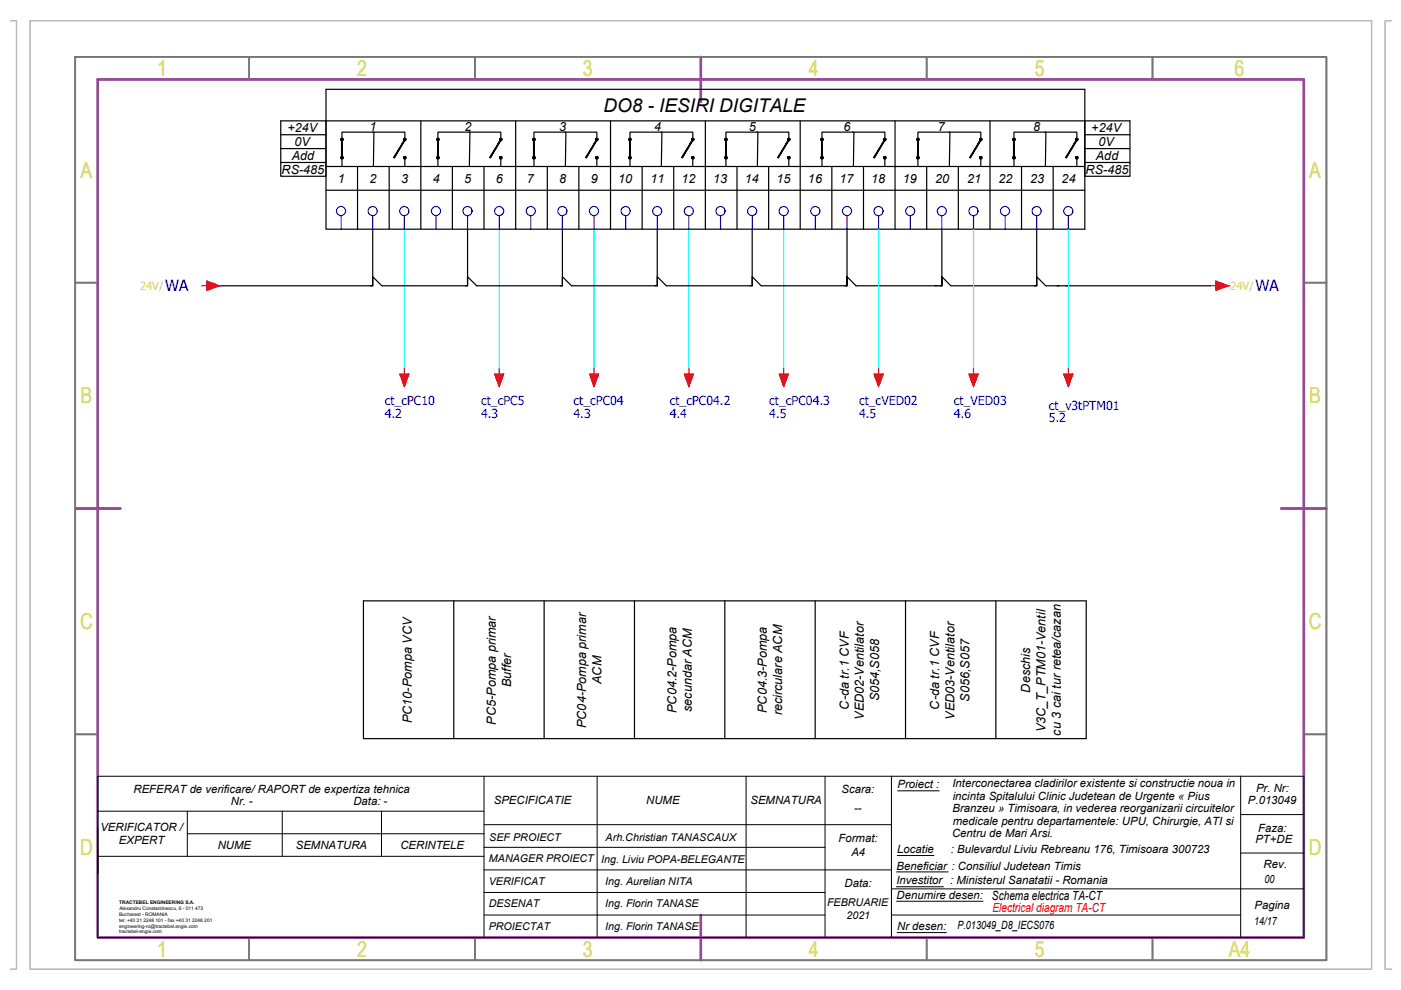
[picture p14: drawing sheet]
<svg xmlns="http://www.w3.org/2000/svg" width="297mm" height="210mm" viewBox="0 0 297 210" stroke-linecap="round" stroke-linejoin="round" font-family="sans-serif">
<defs><g id="words">
<g font-size="4.7" fill="#dddd6e">
<text x="33.3" y="16.1">1</text>
<text x="75.7" y="16.1">2</text>
<text x="123.6" y="16.1">3</text>
<text x="171.5" y="16.1">4</text>
<text x="219.4" y="16.1">5</text>
<text x="261.8" y="16.1">6</text>
<text x="17.1" y="37.7">A</text>
<text x="277.6" y="37.7">A</text>
<text x="17.1" y="85.5">B</text>
<text x="277.6" y="85.5">B</text>
<text x="17" y="133.4">C</text>
<text x="277.5" y="133.4">C</text>
<text x="17" y="181.3">D</text>
<text x="277.5" y="181.3">D</text>
<text x="33.3" y="202.9">1</text>
<text x="75.7" y="202.9">2</text>
<text x="123.6" y="202.9">3</text>
<text x="171.5" y="202.9">4</text>
<text x="219.4" y="202.8">5</text>
<text x="260.5" y="202.9">A4</text>
</g>
<text font-size="4" x="128" y="23.7">DO8 - IESIRI DIGITALE</text>
<g font-size="3.3" fill="#00f">
<text x="35" y="61.8">WA</text>
<text x="266.2" y="61.8">WA</text>
</g>
<g font-size="2.7">
<text x="60.9" y="28.1">+24V</text>
<text x="78.3" y="27.7">1</text>
<text x="98.5" y="27.7">2</text>
<text x="118.6" y="27.7">3</text>
<text x="138.7" y="27.7">4</text>
<text x="158.8" y="27.7">5</text>
<text x="178.8" y="27.7">6</text>
<text x="198.9" y="27.7">7</text>
<text x="219.1" y="27.7">8</text>
<text x="231.4" y="28.1">+24V</text>
<text x="61.9" y="33.9">Add</text>
<text x="62.5" y="31">0V</text>
<text x="232.4" y="33.9">Add</text>
<text x="232.9" y="31">0V</text>
<text x="59.7" y="36.9">RS-485</text>
<text x="71.6" y="38.8">1</text>
<text x="78.3" y="38.8">2</text>
<text x="85.1" y="38.8">3</text>
<text x="91.8" y="38.8">4</text>
<text x="98.4" y="38.8">5</text>
<text x="105.1" y="38.8">6</text>
<text x="111.7" y="38.8">7</text>
<text x="118.5" y="38.8">8</text>
<text x="125.3" y="38.8">9</text>
<text x="131.1" y="38.8">10</text>
<text x="137.9" y="38.8">11</text>
<text x="144.5" y="38.8">12</text>
<text x="151.2" y="38.8">13</text>
<text x="157.9" y="38.8">14</text>
<text x="164.6" y="38.8">15</text>
<text x="171.3" y="38.8">16</text>
<text x="178" y="38.8">17</text>
<text x="184.7" y="38.8">18</text>
<text x="191.4" y="38.8">19</text>
<text x="198.3" y="38.8">20</text>
<text x="205.1" y="38.8">21</text>
<text x="211.7" y="38.8">22</text>
<text x="218.4" y="38.8">23</text>
<text x="225.1" y="38.8">24</text>
<text x="230.2" y="36.9">RS-485</text>
<text x="108.4" y="145.7" transform="rotate(-90 108.4 145.7)">Buffer</text>
<text x="127.5" y="145" transform="rotate(-90 127.5 145)">ACM</text>
<text x="186.4" y="148.7" transform="rotate(-90 186.4 148.7)">S054,S058</text>
<text x="205.6" y="148.8" transform="rotate(-90 205.6 148.8)">S056,S057</text>
<text x="218.4" y="146.8" transform="rotate(-90 218.4 146.8)">Deschis</text>
<text x="87.3" y="153.3" transform="rotate(-90 87.3 153.3)">PC10-Pompa VCV</text>
<text x="105.1" y="153.6" transform="rotate(-90 105.1 153.6)">PC5-Pompa primar</text>
<text x="124.3" y="154.4" transform="rotate(-90 124.3 154.4)">PC04-Pompa primar</text>
<text x="143.5" y="151.2" transform="rotate(-90 143.5 151.2)">PC04.2-Pompa</text>
<text x="146.7" y="151" transform="rotate(-90 146.7 151)">secundar ACM</text>
<text x="162.6" y="151.2" transform="rotate(-90 162.6 151.2)">PC04.3-Pompa</text>
<text x="165.8" y="151.7" transform="rotate(-90 165.8 151.7)">recirculare ACM</text>
<text x="180" y="150.4" transform="rotate(-90 180 150.4)">C-da tr.1 CVF</text>
<text x="183.2" y="152.6" transform="rotate(-90 183.2 152.6)">VED02-Ventilator</text>
<text x="199.1" y="150.4" transform="rotate(-90 199.1 150.4)">C-da tr.1 CVF</text>
<text x="202.3" y="152.6" transform="rotate(-90 202.3 152.6)">VED03-Ventilator</text>
<text x="221.7" y="155.2" transform="rotate(-90 221.7 155.2)">V3C_T_PTM01-Ventil</text>
<text x="224.9" y="155.9" transform="rotate(-90 224.9 155.9)">cu 3 cai tur retea/cazan</text>
<text x="210.3" y="190.7">Schema electrica TA-CT</text>
</g>
<text font-size="2.7" fill="#f00" x="210.4" y="193.3">Electrical diagram TA-CT</text>
<g font-size="2.6" fill="#00f">
<text x="81.6" y="88.6">4.2</text>
<text x="81.6" y="85.9">ct_cPC10</text>
<text x="102" y="88.6">4.3</text>
<text x="102" y="85.9">ct_cPC5</text>
<text x="121.6" y="88.6">4.3</text>
<text x="121.6" y="85.9">ct_cPC04</text>
<text x="142" y="88.6">4.4</text>
<text x="142" y="85.9">ct_cPC04.2</text>
<text x="163.1" y="88.6">4.5</text>
<text x="163.1" y="85.9">ct_cPC04.3</text>
<text x="182.1" y="88.6">4.5</text>
<text x="182.1" y="85.9">ct_cVED02</text>
<text x="202.2" y="88.6">4.6</text>
<text x="202.2" y="85.9">ct_VED03</text>
<text x="222.3" y="89.5">5.2</text>
<text x="222.3" y="86.9">ct_v3tPTM01</text>
</g>
<g font-size="2.4" fill="#a5dd6e">
<text x="29.7" y="61.4">24V/</text>
<text x="260.9" y="61.4">24V/</text>
</g>
<g font-size="2.4">
<text x="190.3" y="167.2">Proiect :</text>
<text x="201.9" y="166.9">Interconectarea cladirilor existente si constructie noua in</text>
<text x="266.3" y="167.8">Pr. Nr:</text>
<text x="28.3" y="168.1">REFERAT de verificare/ RAPORT de expertiza tehnica</text>
<text x="48.9" y="170.7">Nr. -</text>
<text x="74.9" y="170.7">Data: -</text>
<text x="104.7" y="170.4">SPECIFICATIE</text>
<text x="137" y="170.4">NUME</text>
<text x="159.1" y="170.4">SEMNATURA</text>
<text x="178.4" y="168.1">Scara:</text>
<text x="181.1" y="172.1">--</text>
<text x="202" y="172.2">Branzeu » Timisoara, in vederea reorganizarii circuitelor</text>
<text x="202" y="169.6">incinta Spitalului Clinic Judetean de Urgente « Pius</text>
<text x="264.6" y="170.5">P.013049</text>
<text x="21.3" y="176.3">VERIFICATOR /</text>
<text x="25.2" y="178.9">EXPERT</text>
<text x="46.2" y="180">NUME</text>
<text x="62.7" y="180">SEMNATURA</text>
<text x="84.9" y="180">CERINTELE</text>
<text x="177.8" y="178.5">Format:</text>
<text x="201.9" y="177.5">Centru de Mari Arsi.</text>
<text x="202" y="174.9">medicale pentru departamentele: UPU, Chirurgie, ATI si</text>
<text x="266.2" y="178.7">PT+DE</text>
<text x="266.8" y="176.4">Faza:</text>
<text x="180.5" y="181.4">A4</text>
<text x="190.1" y="184.4">Beneficiar : Consiliul Judetean Timis</text>
<text x="190.2" y="180.9">Locatie</text>
<text x="201.6" y="180.9">: Bulevardul Liviu Rebreanu 176, Timisoara 300723</text>
<text x="267.9" y="184.1">Rev.</text>
<text x="179.1" y="188.1">Data:</text>
<text x="190" y="187.5">Investitor : Ministerul Sanatatii - Romania</text>
<text x="190.1" y="190.6">Denumire desen:</text>
<text x="268.1" y="187.1">00</text>
<text x="190.2" y="197.2">Nr desen:</text>
<text x="203" y="196.9">P.013049_D8_IECS076</text>
<text x="265.9" y="196">14/17</text>
<text x="266" y="192.6">Pagina</text>
</g>
<g font-size="2.3">
<text x="103.7" y="178.3">SEF PROIECT</text>
<text x="128.4" y="178.3">Arh.Christian TANASCAUX</text>
<text x="103.7" y="182.8">MANAGER PROIECT</text>
<text x="127.5" y="182.9">Ing. Liviu POPA-BELEGANTE</text>
<text x="103.6" y="187.6">VERIFICAT</text>
<text x="128.3" y="187.6">Ing. Aurelian NITA</text>
<text x="103.6" y="192.3">DESENAT</text>
<text x="103.6" y="197.1">PROIECTAT</text>
<text x="128.3" y="192.4">Ing. Florin TANASE</text>
<text x="128.3" y="197.2">Ing. Florin TANASE</text>
<text x="175.4" y="192">FEBRUARIE</text>
<text x="179.5" y="194.7">2021</text>
</g>
<g font-size="1">
<text x="25.3" y="191.6">TRACTEBEL ENGINEERING S.A.</text>
<text x="25.2" y="194.1">Bucharest - ROMANIA</text>
<text x="25.3" y="195.4">tel: +40 31 2248 101 - fax +40 31 2248 201</text>
<text x="25.3" y="196.7">engineering-ro@tractebel.engie.com</text>
<text x="25.3" y="197.9">tractebel-engie.com</text>
<text x="25.3" y="192.9">Alexandru Constantinescu, 6 - 011 473</text>
</g>
</g></defs>
<!-- layer: CP_LINENORM -->
<path d="M2.1 4.4h1.4v201.1h-1.4M6.4 4.4h284.4v201.1h-284.4zM295 4.4h-1.3v201.1h1.3" fill="none" stroke="#bababa" stroke-width=".25"/>
<!-- layer: CP_FRAME -->
<path d="M20.7 16.8h255.7v182h-255.7zM148.6 12.1v9.5M15.9 107.8h9.6M271.6 107.8h9.6M148.6 194v9.6" fill="none" stroke="#954a95" stroke-width=".51"/>
<!-- layer: CP_FRREF -->
<g fill="none" stroke="#767676" stroke-width=".36">
<path d="M15.9 12.1h265.3v191.5h-265.3zM52.8 12.1v4.7M100.7 12.1v4.7M196.5 12.1v4.7M244.4 12.1v4.7M15.9 59.9h4.8M276.4 59.9h4.8M15.9 155.7h4.8M276.4 155.7h4.8M52.8 198.8v4.8M100.7 198.8v4.8M196.5 198.8v4.8"/>
<path d="M244.4 198.8v4.8"/>
</g>
<!-- layer: c_cartus text -->
<g fill="none" stroke="#000" stroke-width=".21">
<path d="M20.7 175.5v9.6M20.7 172h81.9M39.7 172v9.6M39.7 176.8h62.9M59.8 172v9.6M80.9 172v9.6M102.6 174.9h86.4M102.6 179.7h72.3M102.6 164.6v34.2M126.6 164.6v34.2M158.2 164.6v34.2M174.9 164.6v34.2"/>
<path d="M189 164.6v34.2M190.3 167.7h8.8M263 164.6v34.2M263 172.7h13.4M276.4 164.6h-255.7v34.2h255.7M20.7 181.6h81.9M102.6 184.4h86.4M102.6 189.2h72.3M102.6 194h72.3M189 188.5h87.4M189 194h74M190 188h10"/>
<path d="M190.1 184.9h10.9M190.1 191.1h18.3M190.2 197.7h10.4M190.2 181.4h7.8M263 180.9h13.4"/>
</g>
<!-- layer: a_has_UPU -->
<path d="M276.4 164.6v34.2" fill="none" stroke="#000" stroke-width=".21"/>
<!-- layer: EPLAN311 -->
<path d="M85.7 48.6v29.5M105.8 48.6v29.5M125.9 48.6v29.5M146.1 48.6v29.5M166.2 48.6v29.5M186.3 48.6v29.5M206.4 48.6v29.5M226.5 48.6v29.5" fill="none" stroke="#0ff" stroke-width=".25"/>
<!-- layer: 0 -->
<g fill="none" stroke="#000" stroke-width=".25">
<path d="M69.1 18.9h160.9v29.7h-160.9zM59.5 28.6h9.6M59.5 31.5h9.6M59.5 34.5h9.6M69.1 25.6v11.8h-9.6v-11.8h180.1v11.8h-9.6v-11.8M69.1 35.3h160.9M72.5 29.6v-1.6h6.8l-.1 7.3M72.5 33.3v2M75.8 35.3v13.3M79 28h6.8v1.6M82.5 35.3v13.3M85.8 33.4v1.9"/>
<path d="M89.2 25.6v23M92.8 29.6v-1.6h6.8l-.1 7.3M92.8 33.3v2M95.9 35.3v13.3M99.4 28h6.8v1.6M102.6 35.3v13.3M106.2 33.4v1.9M109.3 25.6v23M113.2 29.6v-1.6h6.8l-.1 7.3M113.2 33.3v2M116 35.3v13.3M119.8 28h6.7v1.6"/>
<path d="M122.7 35.3v13.3M126.5 33.4v1.9M129.4 25.6v23M133.6 29.6v-1.6h6.7l-.1 7.3M133.6 33.3v2M136.2 35.3v13.3M140.1 28h6.8v1.6M142.8 35.3v13.3M146.9 33.4v1.9M149.5 25.6v23M153.9 29.6v-1.6h6.8l-.1 7.3M153.9 33.3v2"/>
<path d="M156.3 35.3v13.3M160.5 28h6.7v1.6M163 35.3v13.3M167.2 33.4v1.9M169.7 25.6v23M174.3 29.6v-1.6h6.7l-.1 7.3M174.3 33.3v2M176.4 35.3v13.3M180.8 28h6.8v1.6M183.1 35.3v13.3M187.6 33.4v1.9M189.8 25.6v23"/>
<path d="M194.6 29.6v-1.6h6.8l-.1 7.3M194.6 33.3v2M196.5 35.3v13.3M201.2 28h6.7v1.6M203.2 35.3v13.3M207.9 33.4v1.9M209.9 25.6v23M215 29.6v-1.6h6.7l-.1 7.3M215 33.3v2M216.6 35.3v13.3M221.5 28h6.8v1.6M223.3 35.3v13.3"/>
<path d="M228.3 33.4v1.9M230 28.6h9.6M230 31.5h9.6M230 34.5h9.6M69.1 40.3h160.9M79 48.6v12h-32.5M99.1 48.6v12h-18.2l-1.9-1.9v1.9h-.5M119.2 48.6v12h-18.1l-2-1.9v1.9h-.4M139.3 48.6v12h-18.1l-2-1.9v1.9h-.4M159.5 48.6v12h-18.2l-2-1.9v1.9h-.4M179.6 48.6v12v-1.9l1.9 1.9h18.2M199.7 48.6v12v-1.9l1.9 1.9h18.2"/>
<path d="M219.8 48.6v12v-1.9l1.9 1.9h34.9M159 60.6h.5v-1.9l1.9 1.9h18.2"/>
</g>
<!-- layer: E-RevizieVP -->
<path d="M77.1 127.4h153.2v29.2h-153.2zM96.2 127.4v29.2M115.4 127.4v29.2M134.5 127.4v29.2M153.7 127.4v29.2M172.8 127.4v29.2M192 127.4v29.2M211.1 127.4v29.2" fill="none" stroke="#000" stroke-width=".25"/>
<!-- layer: EPLAN302 -->
<g fill="none" stroke="#00f" stroke-width=".25">
<path d="M72.3 45.7v2.9M79 45.7v2.9M85.7 45.7v2.9M92.4 45.7v2.9M99.1 45.7v2.9M105.8 45.7v2.9M112.6 45.7v2.9M119.2 45.7v2.9M125.9 45.7v2.9M132.7 45.7v2.9M139.3 45.7v2.9M146.1 45.7v2.9"/>
<path d="M152.8 45.7v2.9M159.5 45.7v2.9M166.2 45.7v2.9M172.9 45.7v2.9M179.6 45.7v2.9M186.3 45.7v2.9M193 45.7v2.9M199.7 45.7v2.9M206.4 45.7v2.9M213.1 45.7v2.9M219.8 45.7v2.9M226.5 45.7v2.9"/>
<circle cx="72.3" cy="44.7" r=".96"/>
<circle cx="79" cy="44.7" r=".96"/>
<circle cx="85.7" cy="44.7" r=".96"/>
<circle cx="92.4" cy="44.7" r=".96"/>
<circle cx="99.1" cy="44.7" r=".96"/>
<circle cx="105.8" cy="44.7" r=".96"/>
<circle cx="112.5" cy="44.7" r=".96"/>
<circle cx="119.2" cy="44.7" r=".96"/>
<circle cx="125.9" cy="44.7" r=".96"/>
<circle cx="132.6" cy="44.7" r=".96"/>
<circle cx="139.3" cy="44.7" r=".96"/>
<circle cx="146" cy="44.7" r=".96"/>
<circle cx="152.8" cy="44.7" r=".96"/>
<circle cx="159.5" cy="44.7" r=".96"/>
<circle cx="166.2" cy="44.7" r=".96"/>
<circle cx="172.9" cy="44.7" r=".96"/>
<circle cx="179.6" cy="44.7" r=".96"/>
<circle cx="186.3" cy="44.7" r=".96"/>
<circle cx="193" cy="44.7" r=".96"/>
<circle cx="199.7" cy="44.7" r=".96"/>
<circle cx="206.4" cy="44.7" r=".96"/>
<circle cx="213.1" cy="44.7" r=".96"/>
<circle cx="219.8" cy="44.7" r=".96"/>
<circle cx="226.5" cy="44.7" r=".96"/>
</g>
<!-- layer: 0 -->
<g fill="#000" stroke="#000" stroke-width=".21">
<path d="M72.3 29.6v.1l.2-.1zM72.3 29.7l.2-.1-.1 .2zM72.5 29.6l-.1 .2h.1z"/>
<path d="M72.3 33.4v.2l.2-.2zM72.3 33.6l.2-.2-.1 .2zM72.5 33.4l-.1 .2 .1 .1z"/>
<path d="M72.4 29.7v3.6h.2zM72.4 29.7h.2v3.6z"/>
<path d="M72.4 29.4l.1 .2v-.3zM72.4 29.4l.1 .2-.2-.1zM72.3 29.5l.2 .1z"/>
<path d="M72.5 29.6v.2zM72.5 29.6l.2 .1-.1 .1zM72.5 29.6l.2 .1v-.1z"/>
<path d="M72.4 33.2l.1 .2v-.2zM72.4 33.2l.1 .2-.2-.1zM72.3 33.3v.1h.2z"/>
<path d="M72.5 33.4l.1 .2zM72.5 33.4l.2 .2h-.1zM72.5 33.4l.2 .2v-.2z"/>
<path d="M72.5 29.6l.2-.1zM72.6 29.4l.1 .1-.2 .1zM72.5 29.3v.3z"/>
<path d="M72.5 33.4h.2v-.1zM72.6 33.2l.1 .1-.2 .1zM72.5 33.2v.2z"/>
<path d="M85.8 29.6l-2.4 3.8 .2 .1zM85.8 29.6l.1 .1-2.3 3.8z"/>
<path d="M85.6 29.6v.1l.2-.1zM85.6 29.7l.2-.1-.1 .2zM85.8 29.6l-.1 .2h.1z"/>
<path d="M85.6 33.4v.2l.2-.2zM85.6 33.6l.2-.2-.1 .2zM85.8 33.4l-.1 .2 .1 .1z"/>
<path d="M85.7 29.4l.1 .2v-.3zM85.7 29.4l.1 .2-.2-.1zM85.6 29.5v.1h.2z"/>
<path d="M85.8 29.6v.2zM85.8 29.6l.2 .1-.1 .1zM85.8 29.6l.2 .1 .1-.1z"/>
<path d="M85.7 33.2l.1 .2v-.2zM85.7 33.2l.1 .2-.2-.1zM85.6 33.3v.1h.2z"/>
<path d="M85.8 33.4l.1 .2zM85.8 33.4l.2 .2h-.1zM85.8 33.4l.2 .2 .1-.2z"/>
<path d="M85.8 29.6h.3zM85.9 29.4l.1 .1-.2 .1zM85.8 29.3v.3z"/>
<path d="M85.8 33.4h.3l-.1-.1zM85.9 33.2l.1 .1-.2 .1zM85.8 33.2v.2z"/>
<path d="M92.6 29.6l.1 .1 .1-.1zM92.7 29.7l.1-.1-.1 .2zM92.8 29.6v.2z"/>
<path d="M92.6 33.4l.1 .2 .1-.2zM92.7 33.6l.1-.2-.1 .2zM92.8 33.4l-.1 .2z"/>
<path d="M92.8 29.7v3.6h.1zM92.8 29.7h.1v3.6z"/>
<path d="M92.7 29.4l.1 .2v-.3zM92.7 29.4l.1 .2-.1-.1zM92.7 29.5l-.1 .1h.2z"/>
<path d="M92.8 29.6v.2h.2zM92.8 29.6l.3 .1-.1 .1zM92.8 29.6l.3 .1v-.1z"/>
<path d="M92.7 33.2l.1 .2zM92.7 33.2l.1 .2-.1-.1zM92.7 33.3l-.1 .1h.2z"/>
<path d="M92.8 33.4v.3l.2-.1zM92.8 33.4l.3 .2h-.1zM92.8 33.4l.3 .2v-.2z"/>
<path d="M92.8 29.6h.3zM93 29.4l.1 .1-.3 .1zM92.8 29.3v.3l.2-.2z"/>
<path d="M92.8 33.4h.3v-.1zM93 33.2l.1 .1-.3 .1zM92.8 33.2v.2l.2-.2z"/>
<path d="M106.1 29.6l-2.3 3.8 .2 .1zM106.1 29.6l.2 .1-2.3 3.8z"/>
<path d="M105.9 29.6l.1 .1 .2-.1zM106 29.7l.2-.1-.1 .2zM106.2 29.6l-.1 .2h.1z"/>
<path d="M105.9 33.4l.1 .2 .2-.2zM106 33.6l.2-.2-.1 .2zM106.2 33.4l-.1 .2 .1 .1z"/>
<path d="M106.1 29.4l.1 .2v-.3zM106.1 29.4l.1 .2-.2-.1zM106 29.5l.2 .1z"/>
<path d="M106.2 29.6v.2h.1zM106.2 29.6l.2 .1-.1 .1zM106.2 29.6l.2 .1v-.1z"/>
<path d="M106.1 33.2l.1 .2v-.2zM106.1 33.2l.1 .2-.2-.1zM106 33.3l-.1 .1h.3z"/>
<path d="M106.2 33.4v.3l.1-.1zM106.2 33.4l.2 .2h-.1zM106.2 33.4l.2 .2v-.2z"/>
<path d="M106.2 29.6l.2-.1zM106.3 29.4l.1 .1-.2 .1zM106.2 29.3v.3l.1-.2z"/>
<path d="M106.2 33.4h.2v-.1zM106.3 33.2l.1 .1-.2 .1zM106.2 33.2v.2l.1-.2z"/>
<path d="M113 29.6v.1l.2-.1zM113 29.7l.2-.1-.1 .2zM113.2 29.6l-.1 .2h.1z"/>
<path d="M113 33.4v.2l.2-.2zM113 33.6l.2-.2-.1 .2zM113.2 33.4l-.1 .2 .1 .1z"/>
<path d="M113.1 29.7v3.6h.2zM113.1 29.7h.2v3.6z"/>
<path d="M113.1 29.4l.1 .2v-.3zM113.1 29.4l.1 .2-.2-.1zM113 29.5l.2 .1z"/>
<path d="M113.2 29.6v.2h.1zM113.2 29.6l.2 .1-.1 .1zM113.2 29.6l.2 .1v-.1z"/>
<path d="M113.1 33.2l.1 .2v-.2zM113.1 33.2l.1 .2-.2-.1zM113 33.3v.1h.2z"/>
<path d="M113.2 33.4v.3l.1-.1zM113.2 33.4l.2 .2h-.1zM113.2 33.4l.2 .2v-.2z"/>
<path d="M113.2 29.6l.2-.1zM113.3 29.4l.1 .1-.2 .1zM113.2 29.3v.3l.1-.2z"/>
<path d="M113.2 33.4h.2v-.1zM113.3 33.2l.1 .1-.2 .1zM113.2 33.2v.2l.1-.2z"/>
<path d="M126.5 29.6l-2.4 3.8 .2 .1zM126.5 29.6l.1 .1-2.3 3.8z"/>
<path d="M126.3 29.6v.1l.2-.1zM126.3 29.7l.2-.1-.1 .2zM126.5 29.6l-.1 .2h.1z"/>
<path d="M126.3 33.4v.2l.2-.2zM126.3 33.6l.2-.2-.1 .2zM126.5 33.4l-.1 .2 .1 .1z"/>
<path d="M126.4 29.4l.1 .2v-.3zM126.4 29.4l.1 .2-.2-.1zM126.3 29.5v.1h.2z"/>
<path d="M126.5 29.6v.2zM126.5 29.6l.3 .1-.2 .1zM126.5 29.6l.3 .1v-.1z"/>
<path d="M126.4 33.2l.1 .2v-.2zM126.4 33.2l.1 .2-.2-.1zM126.3 33.3v.1h.2z"/>
<path d="M126.5 33.4l.1 .2zM126.5 33.4l.3 .2h-.2zM126.5 33.4l.3 .2v-.2z"/>
<path d="M126.5 29.6l.3-.1zM126.6 29.4l.2 .1-.3 .1zM126.5 29.3v.3z"/>
<path d="M126.5 33.4h.3v-.1zM126.6 33.2l.2 .1-.3 .1zM126.5 33.2v.2z"/>
<path d="M133.3 29.6l.1 .1 .2-.1zM133.4 29.7l.2-.1-.2 .2zM133.6 29.6l-.2 .2h.2z"/>
<path d="M133.3 33.4l.1 .2 .2-.2zM133.4 33.6l.2-.2-.2 .2zM133.6 33.4l-.2 .2 .2 .1z"/>
<path d="M133.5 29.7v3.6h.2zM133.5 29.7h.2v3.6z"/>
<path d="M133.4 29.4l.2 .2v-.3zM133.4 29.4l.2 .2-.2-.1zM133.4 29.5l-.1 .1h.3z"/>
<path d="M133.6 29.6v.2zM133.6 29.6l.2 .1-.1 .1zM133.6 29.6l.2 .1v-.1z"/>
<path d="M133.4 33.2l.2 .2v-.2zM133.4 33.2l.2 .2-.2-.1zM133.4 33.3l-.1 .1h.3z"/>
<path d="M133.6 33.4l.1 .2zM133.6 33.4l.2 .2h-.1zM133.6 33.4l.2 .2v-.2z"/>
<path d="M133.6 29.6h.2zM133.7 29.4l.1 .1-.2 .1zM133.6 29.3v.3z"/>
<path d="M133.6 33.4h.2v-.1zM133.7 33.2l.1 .1-.2 .1zM133.6 33.2v.2z"/>
<path d="M146.8 29.6l-2.3 3.8 .2 .1zM146.8 29.6l.2 .1-2.3 3.8z"/>
<path d="M146.6 29.6l.1 .1 .2-.1zM146.7 29.7l.2-.1-.1 .2zM146.9 29.6v.2z"/>
<path d="M146.6 33.4l.1 .2 .2-.2zM146.7 33.6l.2-.2-.1 .2zM146.9 33.4l-.1 .2z"/>
<path d="M146.8 29.4l.1 .2v-.3zM146.8 29.4l.1 .2-.2-.1zM146.7 29.5l-.1 .1h.3z"/>
<path d="M146.9 29.6v.2h.1zM146.9 29.6l.2 .1-.1 .1zM146.9 29.6l.2 .1v-.1z"/>
<path d="M146.8 33.2l.1 .2zM146.8 33.2l.1 .2-.2-.1zM146.7 33.3l-.1 .1h.3z"/>
<path d="M146.9 33.4v.3l.1-.1zM146.9 33.4l.2 .2h-.1zM146.9 33.4l.2 .2v-.2z"/>
<path d="M146.9 29.6h.2zM147 29.4l.1 .1-.2 .1zM146.9 29.3v.3l.1-.2z"/>
<path d="M146.9 33.4h.2v-.1zM147 33.2l.1 .1-.2 .1zM146.9 33.2v.2l.1-.2z"/>
<path d="M153.7 29.6v.1l.2-.1zM153.7 29.7l.2-.1-.1 .2zM153.9 29.6v.2z"/>
<path d="M153.7 33.4v.2l.2-.2zM153.7 33.6l.2-.2-.1 .2zM153.9 33.4l-.1 .2z"/>
<path d="M153.8 29.7v3.6h.2zM153.8 29.7h.2v3.6z"/>
<path d="M153.8 29.4l.1 .2v-.3zM153.7 29.5l.1-.1 .1 .2zM153.7 29.5l.2 .1z"/>
<path d="M153.9 29.6v.2h.1zM153.9 29.6l.2 .1-.1 .1zM153.9 29.6l.2 .1v-.1z"/>
<path d="M153.8 33.2l.1 .2zM153.7 33.3l.1-.1 .1 .2zM153.7 33.3v.1h.2z"/>
<path d="M153.9 33.4v.3l.1-.1zM153.9 33.4l.2 .2h-.1zM153.9 33.4l.2 .2v-.2z"/>
<path d="M153.9 29.6l.2-.1zM154 29.4l.1 .1-.2 .1zM153.9 29.3v.3l.1-.2z"/>
<path d="M153.9 33.4h.2v-.1zM154 33.2l.1 .1-.2 .1zM153.9 33.2v.2l.1-.2z"/>
<path d="M167.2 29.6l-2.3 3.8 .1 .1zM167.2 29.6l.1 .1-2.3 3.8z"/>
<path d="M167 29.6v.1l.2-.1zM167 29.7l.2-.1-.1 .2zM167.2 29.6l-.1 .2h.1z"/>
<path d="M167 33.4v.2l.2-.2zM167 33.6l.2-.2-.1 .2zM167.2 33.4l-.1 .2 .1 .1z"/>
<path d="M167.1 29.4l.1 .2v-.3zM167.1 29.4l.1 .2-.2-.1zM167 29.5l.2 .1z"/>
<path d="M167.2 29.6v.2h.2zM167.2 29.6l.3 .1-.1 .1zM167.2 29.6l.3 .1v-.1z"/>
<path d="M167.1 33.2l.1 .2v-.2zM167.1 33.2l.1 .2-.2-.1zM167 33.3v.1h.2z"/>
<path d="M167.2 33.4v.3l.2-.1zM167.2 33.4l.3 .2h-.1zM167.2 33.4l.3 .2v-.2z"/>
<path d="M167.2 29.6l.3-.1zM167.4 29.4l.1 .1-.3 .1zM167.2 29.3v.3l.2-.2z"/>
<path d="M167.2 33.4h.3v-.1zM167.4 33.2l.1 .1-.3 .1zM167.2 33.2v.2l.2-.2z"/>
<path d="M174 29.6l.1 .1 .2-.1zM174.1 29.7l.2-.1-.2 .2zM174.3 29.6l-.2 .2h.2z"/>
<path d="M174 33.4l.1 .2 .2-.2zM174.1 33.6l.2-.2-.2 .2zM174.3 33.4l-.2 .2 .2 .1z"/>
<path d="M174.2 29.7v3.6h.2zM174.2 29.7h.2v3.6z"/>
<path d="M174.1 29.4l.2 .2v-.3zM174.1 29.4l.2 .2-.2-.1zM174.1 29.5l-.1 .1h.3z"/>
<path d="M174.3 29.6v.2zM174.3 29.6l.2 .1-.1 .1zM174.3 29.6l.2 .1v-.1z"/>
<path d="M174.1 33.2l.2 .2v-.2zM174.1 33.2l.2 .2-.2-.1zM174.1 33.3l-.1 .1h.3z"/>
<path d="M174.3 33.4l.1 .2zM174.3 33.4l.2 .2h-.1zM174.3 33.4l.2 .2v-.2z"/>
<path d="M174.3 29.6l.2-.1zM174.4 29.4l.1 .1-.2 .1zM174.3 29.3v.3z"/>
<path d="M174.3 33.4h.2v-.1zM174.4 33.2l.1 .1-.2 .1zM174.3 33.2v.2z"/>
<path d="M187.5 29.6l-2.3 3.8 .2 .1zM187.5 29.6l.2 .1-2.3 3.8z"/>
<path d="M187.4 29.6v.1l.2-.1zM187.4 29.7l.2-.1-.1 .2zM187.6 29.6l-.1 .2h.1z"/>
<path d="M187.4 33.4v.2l.2-.2zM187.4 33.6l.2-.2-.1 .2zM187.6 33.4l-.1 .2 .1 .1z"/>
<path d="M187.5 29.4l.1 .2v-.3zM187.5 29.4l.1 .2-.2-.1zM187.4 29.5v.1h.2z"/>
<path d="M187.6 29.6v.2zM187.6 29.6l.2 .1-.1 .1zM187.6 29.6l.2 .1v-.1z"/>
<path d="M187.5 33.2l.1 .2v-.2zM187.5 33.2l.1 .2-.2-.1zM187.4 33.3v.1h.2z"/>
<path d="M187.6 33.4l.1 .2zM187.6 33.4l.2 .2h-.1zM187.6 33.4l.2 .2v-.2z"/>
<path d="M187.6 29.6h.2zM187.7 29.4l.1 .1-.2 .1zM187.6 29.3v.3z"/>
<path d="M187.6 33.4h.2v-.1zM187.7 33.2l.1 .1-.2 .1zM187.6 33.2v.2z"/>
<path d="M194.4 29.6v.1l.2-.1zM194.4 29.7l.2-.1-.1 .2zM194.6 29.6v.2z"/>
<path d="M194.4 33.4v.2l.2-.2zM194.4 33.6l.2-.2-.1 .2zM194.6 33.4l-.1 .2z"/>
<path d="M194.5 29.7v3.6h.2zM194.5 29.7h.2v3.6z"/>
<path d="M194.5 29.4l.1 .2v-.3zM194.5 29.4l.1 .2-.2-.1zM194.4 29.5v.1h.2z"/>
<path d="M194.6 29.6v.2h.1zM194.6 29.6l.2 .1-.1 .1zM194.6 29.6l.2 .1 .1-.1z"/>
<path d="M194.5 33.2l.1 .2zM194.5 33.2l.1 .2-.2-.1zM194.4 33.3v.1h.2z"/>
<path d="M194.6 33.4v.3l.1-.1zM194.6 33.4l.2 .2h-.1zM194.6 33.4l.2 .2 .1-.2z"/>
<path d="M194.6 29.6h.3zM194.7 29.4l.1 .1-.2 .1zM194.6 29.3v.3l.1-.2z"/>
<path d="M194.6 33.4h.3l-.1-.1zM194.7 33.2l.1 .1-.2 .1zM194.6 33.2v.2l.1-.2z"/>
<path d="M207.9 29.6l-2.3 3.8 .1 .1zM207.9 29.6l.1 .1-2.3 3.8z"/>
<path d="M207.7 29.6v.1l.2-.1zM207.7 29.7l.2-.1-.1 .2zM207.9 29.6l-.1 .2h.1z"/>
<path d="M207.7 33.4v.2l.2-.2zM207.7 33.6l.2-.2-.1 .2zM207.9 33.4l-.1 .2 .1 .1z"/>
<path d="M207.8 29.4l.1 .2v-.3zM207.8 29.4l.1 .2-.2-.1zM207.7 29.5l.2 .1z"/>
<path d="M207.9 29.6v.2h.2zM207.9 29.6l.3 .1-.1 .1zM207.9 29.6l.3 .1v-.1z"/>
<path d="M207.8 33.2l.1 .2v-.2zM207.8 33.2l.1 .2-.2-.1zM207.7 33.3v.1h.2z"/>
<path d="M207.9 33.4v.3l.2-.1zM207.9 33.4l.3 .2h-.1zM207.9 33.4l.3 .2v-.2z"/>
<path d="M207.9 29.6l.3-.1zM208.1 29.4l.1 .1-.3 .1zM207.9 29.3v.3l.2-.2z"/>
<path d="M207.9 33.4h.3v-.1zM208.1 33.2l.1 .1-.3 .1zM207.9 33.2v.2l.2-.2z"/>
<path d="M214.7 29.6l.1 .1 .2-.1zM214.8 29.7l.2-.1-.2 .2zM215 29.6l-.2 .2h.2z"/>
<path d="M214.7 33.4l.1 .2 .2-.2zM214.8 33.6l.2-.2-.2 .2zM215 33.4l-.2 .2 .2 .1z"/>
<path d="M214.9 29.7v3.6h.2zM214.9 29.7h.2v3.6z"/>
<path d="M214.8 29.4l.2 .2v-.3zM214.8 29.4l.2 .2-.2-.1zM214.8 29.5l.2 .1z"/>
<path d="M215 29.6v.2h.1zM215 29.6l.2 .1-.1 .1zM215 29.6l.2 .1v-.1z"/>
<path d="M214.8 33.2l.2 .2v-.2zM214.8 33.2l.2 .2-.2-.1zM214.8 33.3l-.1 .1h.3z"/>
<path d="M215 33.4v.3l.1-.1zM215 33.4l.2 .2h-.1zM215 33.4l.2 .2v-.2z"/>
<path d="M215 29.6l.2-.1zM215.1 29.4l.1 .1-.2 .1zM215 29.3v.3l.1-.2z"/>
<path d="M215 33.4h.2v-.1zM215.1 33.2l.1 .1-.2 .1zM215 33.2v.2l.1-.2z"/>
<path d="M228.2 29.6l-2.3 3.8 .2 .1zM228.2 29.6l.2 .1-2.3 3.8z"/>
<path d="M228.1 29.6v.1l.2-.1zM228.1 29.7l.2-.1-.1 .2zM228.3 29.6l-.1 .2h.1z"/>
<path d="M228.1 33.4v.2l.2-.2zM228.1 33.6l.2-.2-.1 .2zM228.3 33.4l-.1 .2 .1 .1z"/>
<path d="M228.2 29.4l.1 .2v-.3zM228.2 29.4l.1 .2-.2-.1zM228.1 29.5v.1h.2z"/>
<path d="M228.3 29.6v.2zM228.3 29.6l.2 .1-.1 .1zM228.3 29.6l.2 .1v-.1z"/>
<path d="M228.2 33.2l.1 .2v-.2zM228.2 33.2l.1 .2-.2-.1zM228.1 33.3v.1h.2z"/>
<path d="M228.3 33.4l.1 .2zM228.3 33.4l.2 .2h-.1zM228.3 33.4l.2 .2v-.2z"/>
<path d="M228.3 29.6h.2zM228.4 29.4l.1 .1-.2 .1zM228.3 29.3v.3z"/>
<path d="M228.3 33.4h.2v-.1zM228.4 33.2l.1 .1-.2 .1zM228.3 33.2v.2z"/>
</g>
<!-- layer: EPLAN311 -->
<g fill="#f00" stroke="#f00" stroke-width=".21">
<path d="M84.8 79.3h1.9l-1 2.7z"/>
<path d="M104.9 79.3h1.9l-1 2.7z"/>
<path d="M125 79.3h1.9l-1 2.7z"/>
<path d="M145.1 79.3h1.9l-.9 2.7z"/>
<path d="M165.2 79.3h1.9l-.9 2.7z"/>
<path d="M185.3 79.3h1.9l-.9 2.7z"/>
<path d="M205.4 79.3h2l-1 2.7z"/>
<path d="M225.5 79.3h2l-1 2.7z"/>
<path d="M257.8 59.6l2.6 1h-2.6zM257.8 60.6v.9l2.6-.9z"/>
<path d="M43.9 59.6l2.6 1h-2.6zM43.9 60.6v.9l2.6-.9z"/>
</g>
<g fill="none" stroke="#f00" stroke-width=".25">
<path d="M43.9 59.6l2.6 1-2.6 .9zM257.8 59.6l2.6 1-2.6 .9zM42.7 60.6h1.2M84.8 79.3h1.9l-1 2.7zM85.7 78.1v1.2M104.9 79.3h1.9l-1 2.7zM105.8 78.1v1.2M125 79.3h1.9l-1 2.7zM125.9 78.1v1.2M145.1 79.3h1.9l-.9 2.7zM146.1 78.1v1.2M165.2 79.3h1.9l-.9 2.7z"/>
<path d="M166.2 78.1v1.2M185.3 79.3h1.9l-.9 2.7zM186.3 78.1v1.2M205.4 79.3h2l-1 2.7zM206.4 78.1v1.2M225.5 79.3h2l-1 2.7zM226.5 78.1v1.2M256.6 60.6h1.2"/>
</g>
<use href="#words"/>
</svg>
